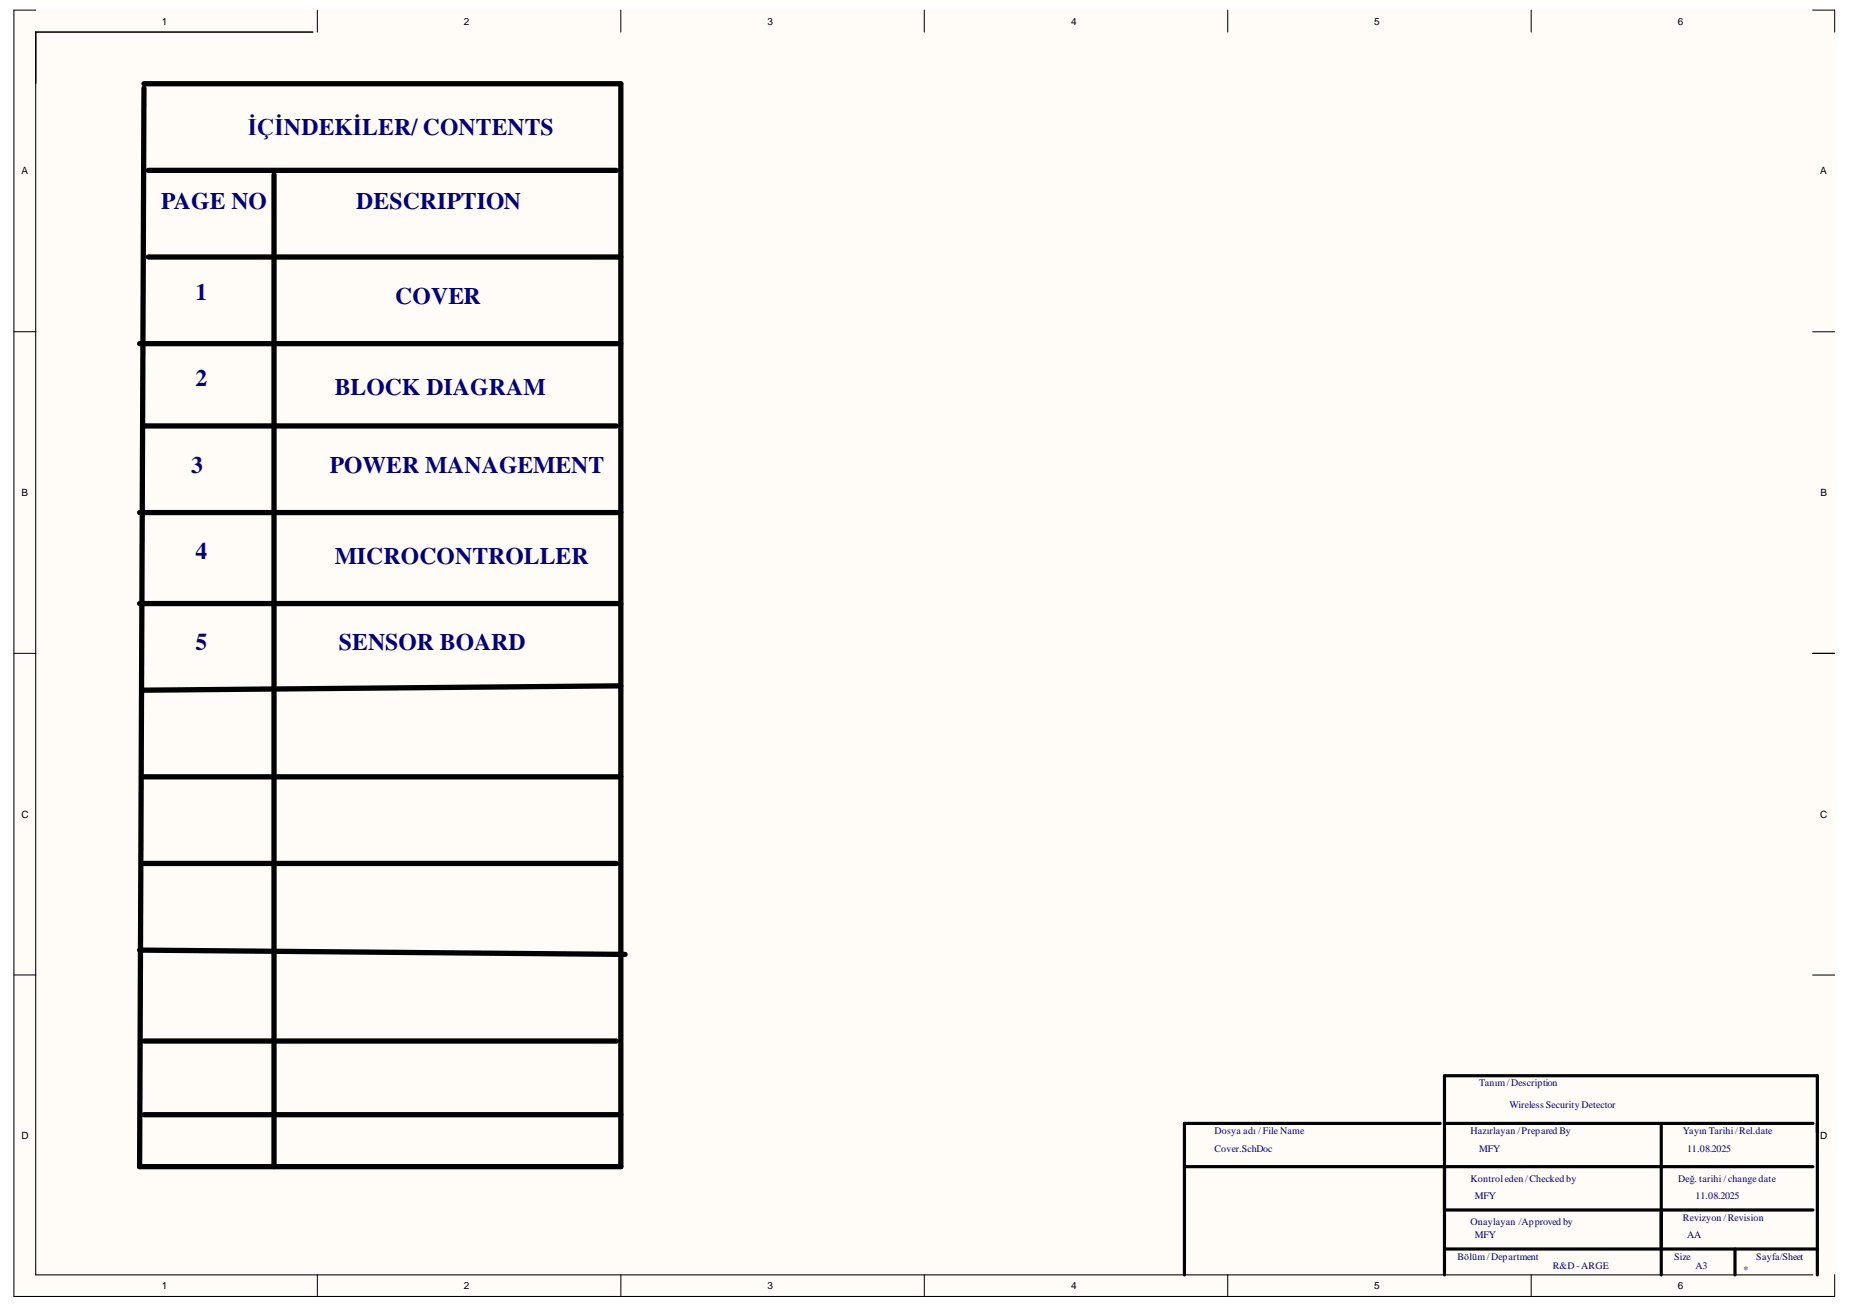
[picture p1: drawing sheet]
<svg xmlns="http://www.w3.org/2000/svg" width="297mm" height="210mm" viewBox="0 0 297 210" stroke-linecap="round" stroke-linejoin="round" font-family="sans-serif">
<defs><g id="words">
<g font-size="3.8" fill="#000080">
<text x="39.7" y="21.6">İÇİNDEKİLER/ CONTENTS</text>
<text x="25.9" y="33.4">PAGE NO</text>
<text x="57.1" y="33.4">DESCRIPTION</text>
<text x="31.4" y="48">1</text>
<text x="63.4" y="48.7">COVER</text>
<text x="31.4" y="61.9">2</text>
<text x="53.7" y="63.3">BLOCK DIAGRAM</text>
<text x="30.7" y="75.8">3</text>
<text x="52.9" y="75.8">POWER MANAGEMENT</text>
<text x="31.4" y="89.7">4</text>
<text x="53.7" y="90.4">MICROCONTROLLER</text>
<text x="31.4" y="104.3">5</text>
<text x="54.4" y="104.3">SENSOR BOARD</text>
</g>
<g font-size="1.6">
<text x="26" y="4">1</text>
<text x="74.4" y="4">2</text>
<text x="123.1" y="4">3</text>
<text x="171.8" y="4">4</text>
<text x="220.4" y="4">5</text>
<text x="269.1" y="4">6</text>
<text x="3.5" y="27.9">A</text>
<text x="291.9" y="27.9">A</text>
<text x="3.5" y="79.5">B</text>
<text x="292" y="79.5">B</text>
<text x="3.5" y="131.1">C</text>
<text x="291.9" y="131.1">C</text>
<text x="3.5" y="182.7">D</text>
<text x="291.9" y="182.7">D</text>
<text x="26" y="206.7">1</text>
<text x="74.4" y="206.7">2</text>
<text x="123.1" y="206.7">3</text>
<text x="171.8" y="206.7">4</text>
<text x="220.4" y="206.7">5</text>
<text x="269.1" y="206.7">6</text>
</g>
<g font-size="1.6" fill="#000080">
<text x="237.2" y="174.2">Tanım/Description</text>
<text x="242.1" y="177.7">Wireless Security Detector</text>
<text x="194.8" y="181.9">Dosya adı / File Name</text>
<text x="194.8" y="184.7">Cover.SchDoc</text>
<text x="235.9" y="181.9">Hazırlayan /Prepared By</text>
<text x="237.2" y="184.7">MFY</text>
<text x="269.9" y="181.9">Yayın Tarihi/Rel.date</text>
<text x="270.6" y="184.7">11.08.2025</text>
<text x="235.9" y="189.5">Kontroleden /Checked by</text>
<text x="269.2" y="189.5">Değ. tarihi / change date</text>
<text x="235.9" y="196.4">Onaylayan /Approved by</text>
<text x="236.5" y="192.3">MFY</text>
<text x="269.9" y="195.8">Revizyon /Revision</text>
<text x="272" y="192.3">11.08.2025</text>
<text x="233.7" y="202">Bölüm/Department</text>
<text x="236.5" y="198.5">MFY</text>
<text x="249.1" y="203.4">R&amp;D -ARGE</text>
<text x="268.5" y="202">Size</text>
<text x="270.6" y="198.5">AA</text>
<text x="272" y="203.4">A3</text>
<text x="281.7" y="202">Sayfa/Sheet</text>
<text x="279.7" y="204.1">*</text>
</g>
</g></defs>
<g fill="#fffcf8">
<path d="M2.2 1.6h292.1v206.3h-292.1z" fill-rule="evenodd"/>
<path d="M5.8 5.1h284.9v199.3h-284.9z" fill-rule="evenodd"/>
</g>
<g fill="none" stroke="#000" stroke-width=".16">
<path d="M2.2 1.6h3.6M50.9 1.6v3.5M99.6 1.6v3.5M148.2 1.6v3.5M196.9 1.6v3.5M245.6 1.6v3.5M290.7 1.6h3.6v3.5M2.2 53.2h3.6M290.7 53.2h3.6M2.2 104.8h3.6M290.7 104.8h3.6M2.2 156.3h3.6"/>
<path d="M290.7 156.3h3.6M50.9 204.4v3.5M99.6 204.4v3.5M148.2 204.4v3.5M196.9 204.4v3.5M245.6 204.4v3.5M294.3 204.4v3.5"/>
</g>
<path d="M2.2 1.6v206.3h292M50.2 5.1h-44.5v199.3h285.1M290.8 104.8h3.5" fill="none" stroke="#000" stroke-width=".17"/>
<path d="M190 187.1h100.8M231 180.1h-41v24.3M231.7 180.1h59.1M231.7 194h59.1M266.4 180.1v24.3M231.7 204.4v-31.9h59.8v31.9M231.7 200.3h59.8M278.3 200.3v4.1" fill="none" stroke="#000" stroke-width=".51"/>
<g fill="none" stroke="#000" stroke-width=".85">
<path d="M23.1 13.4h76.5v173.7h-77.2l.7-173M23.8 27.3h75.1M43.9 28v159.1M22.4 55.1h77.2M23.8 41.2h75.8M23.1 68.3h75.8M22.4 82.2h77.2M22.4 96.8h77.2M99.6 110l-76.5 .7M23.1 124.6h76.5M23.1 138.5h75.8M22.4 152.4l77.9 .6"/>
<path d="M23.1 166.9h75.8M23.1 178.7h76.5"/>
</g>
<use href="#words"/>
</svg>
